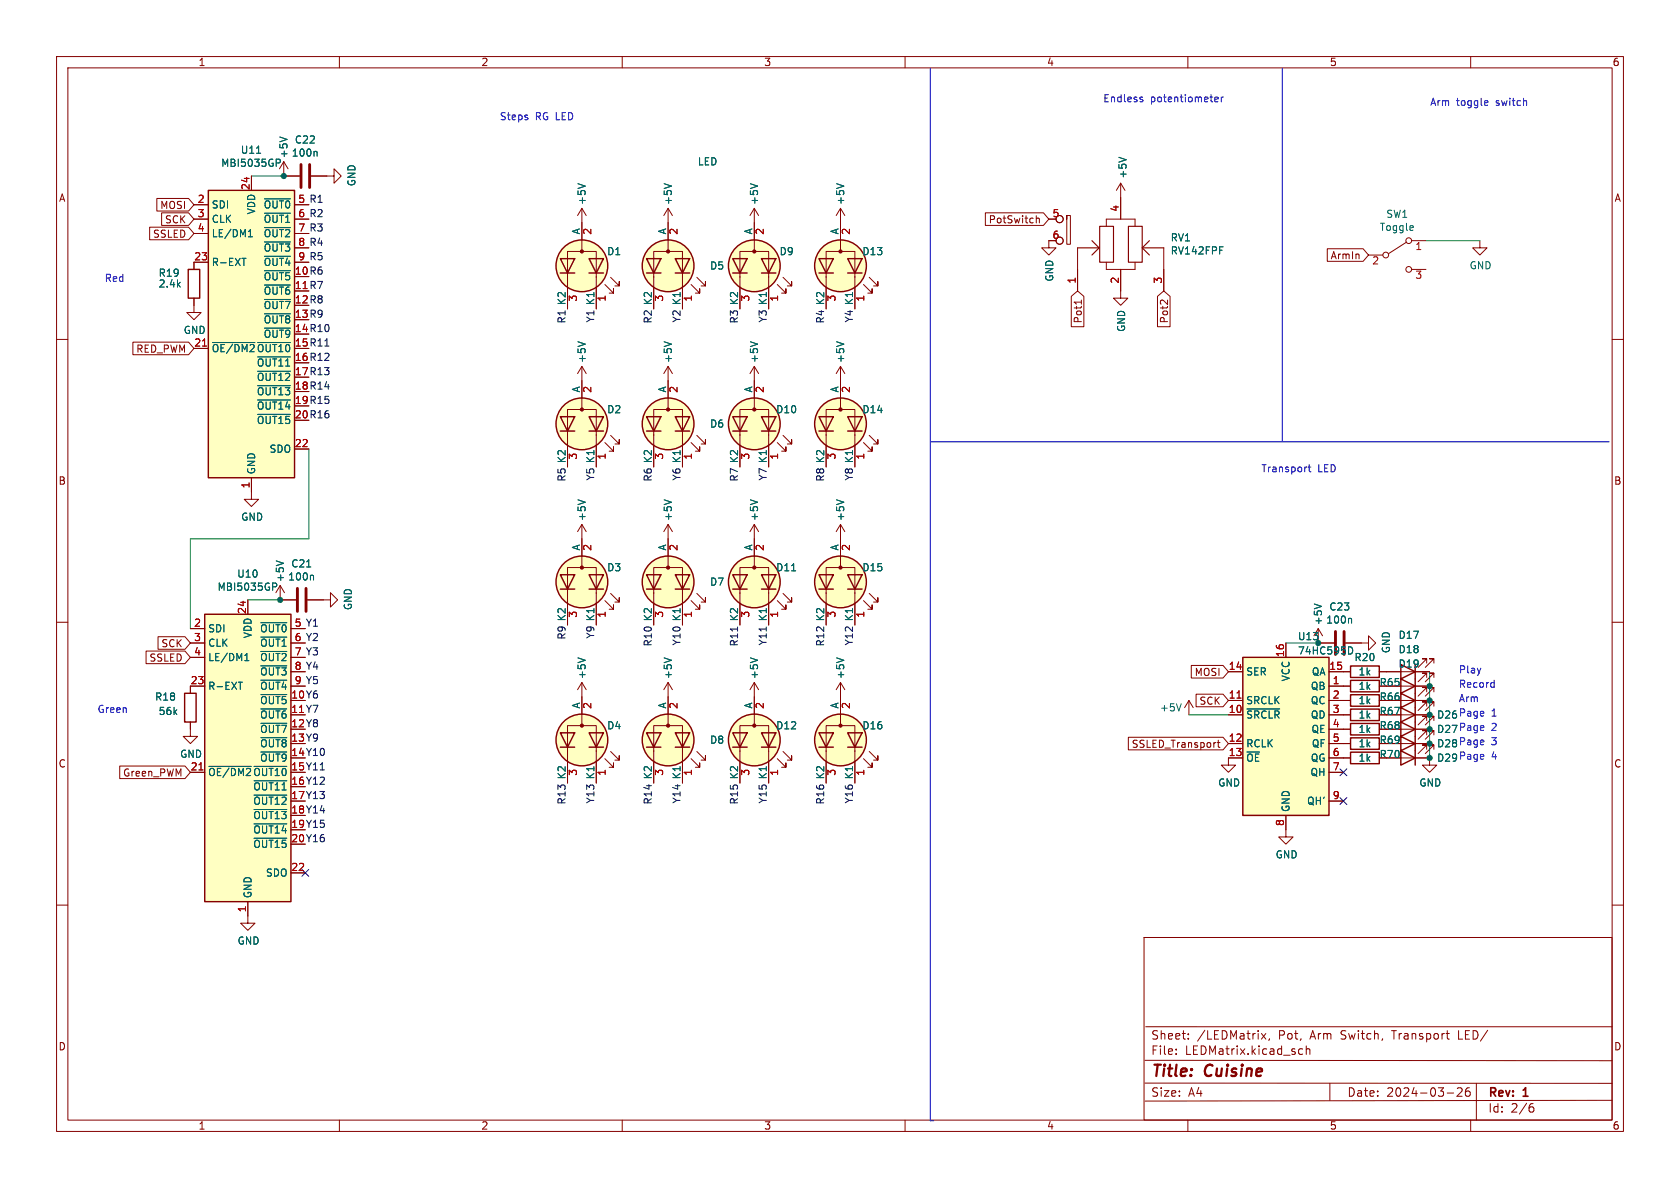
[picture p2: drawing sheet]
<svg xmlns="http://www.w3.org/2000/svg" width="297mm" height="210mm" viewBox="0 0 297 210" stroke-linecap="round" stroke-linejoin="round" font-family="sans-serif">
<defs><g id="words">
<g font-size="2.8" fill="#840000">
<text x="203.4" y="190.9">Title:</text>
<text x="213.1" y="190.9">Cuisine</text>
</g>
<g font-size="2.1" fill="#840000">
<text x="203.4" y="184">Sheet:</text>
<text x="211.6" y="184">/LEDMatrix,</text>
<text x="226.1" y="184">Pot,</text>
<text x="231.8" y="184">Arm</text>
<text x="237.3" y="184">Switch,</text>
<text x="246.5" y="184">Transport</text>
<text x="258.3" y="184">LED/</text>
<text x="203.4" y="186.7">File:</text>
<text x="209.5" y="186.7">LEDMatrix.kicad_sch</text>
<text x="203.4" y="194.1">Size:</text>
<text x="210.1" y="194.1">A4</text>
<text x="238.1" y="194.1">Date:</text>
<text x="245.1" y="194.1">2024-03-26</text>
<text x="263" y="194.3">Rev:</text>
<text x="263" y="196.9">Id:</text>
<text x="267.1" y="196.9">2/6</text>
<text x="269.4" y="194.3">1</text>
</g>
<g font-size="1.8" fill="#840000">
<text x="35" y="11.9">1</text>
<text x="85" y="11.9">2</text>
<text x="135" y="11.9">3</text>
<text x="185" y="11.9">4</text>
<text x="235" y="11.9">5</text>
<text x="285" y="11.9">6</text>
<text x="10.3" y="35.9">A</text>
<text x="285.3" y="35.9">A</text>
<text x="28.2" y="37.1">MOSI</text>
<text x="29.1" y="39.7">SCK</text>
<text x="174.7" y="39.7">PotSwitch</text>
<text x="27" y="42.2">SSLED</text>
<text x="235.1" y="46">ArmIn</text>
<text x="52" y="48.6">10 R6</text>
<text x="52" y="53.7">12 R8</text>
<text x="52" y="56.3">13 R9</text>
<text x="52" y="58.8">14 R10</text>
<text x="191.5" y="57.3" transform="rotate(-90 191.5 57.3)">Pot1</text>
<text x="206.7" y="57.3" transform="rotate(-90 206.7 57.3)">Pot2</text>
<text x="24" y="62.5">RED_PWM</text>
<text x="52" y="61.3">15 R11</text>
<text x="52" y="63.9">16 R12</text>
<text x="52" y="66.4">17 R13</text>
<text x="52" y="69">18 R14</text>
<text x="52" y="71.5">19 R15</text>
<text x="52" y="74">20 R16</text>
<text x="10.3" y="85.9">B</text>
<text x="285.3" y="85.9">B</text>
<text x="26.3" y="117.2">SSLED</text>
<text x="28.4" y="114.6">SCK</text>
<text x="211.1" y="119.7">MOSI</text>
<text x="51.4" y="123.6">10 Y6</text>
<text x="211.9" y="124.8">SCK</text>
<text x="243.8" y="124.1">R66</text>
<text x="243.8" y="121.5">R65</text>
<text x="51.4" y="128.7">12 Y8</text>
<text x="51.4" y="131.2">13 Y9</text>
<text x="243.8" y="129.1">R68</text>
<text x="243.8" y="131.7">R69</text>
<text x="243.8" y="126.6">R67</text>
<text x="10.3" y="135.9">C</text>
<text x="21.7" y="137.5">Green_PWM</text>
<text x="51.4" y="133.7">14 Y10</text>
<text x="51.4" y="136.3">15 Y11</text>
<text x="200" y="132.4">SSLED_Transport</text>
<text x="243.8" y="134.2">R70</text>
<text x="285.3" y="135.9">C</text>
<text x="51.4" y="138.8">16 Y12</text>
<text x="51.4" y="141.4">17 Y13</text>
<text x="51.4" y="143.9">18 Y14</text>
<text x="51.4" y="146.4">19 Y15</text>
<text x="51.4" y="149">20 Y16</text>
<text x="10.3" y="185.9">D</text>
<text x="285.3" y="185.9">D</text>
<text x="35" y="199.9">1</text>
<text x="85" y="199.9">2</text>
<text x="135" y="199.9">3</text>
<text x="185" y="199.9">4</text>
<text x="235" y="199.9">5</text>
<text x="285" y="199.9">6</text>
</g>
<g font-size="1.8" fill="#0000c2">
<text x="88.3" y="21.3">Steps</text>
<text x="94.6" y="21.3">RG LED</text>
<text x="194.9" y="18.2">Endless</text>
<text x="203.4" y="18.2">potentiometer</text>
<text x="252.7" y="18.8">Arm</text>
<text x="257.5" y="18.8">toggle</text>
<text x="264.6" y="18.8">switch</text>
<text x="18.4" y="49.9">Red</text>
<text x="222.9" y="83.6">Transport</text>
<text x="232.9" y="83.6">LED</text>
<text x="257.8" y="119.1">Play</text>
<text x="257.8" y="124.2">Arm</text>
<text x="257.8" y="121.7">Record</text>
<text x="17.1" y="126.1">Green</text>
<text x="257.8" y="131.8">Page</text>
<text x="257.8" y="129.3">Page</text>
<text x="257.8" y="126.8">Page</text>
<text x="263.6" y="131.8">3</text>
<text x="263.6" y="129.3">2</text>
<text x="263.6" y="126.8">1</text>
<text x="257.8" y="134.4">Page</text>
<text x="263.6" y="134.4">4</text>
</g>
<g font-size="1.8" fill="#006464">
<text x="39" y="29.7">MBI5035GP</text>
<text x="42.5" y="27.4">U11</text>
<text x="51" y="28.1" transform="rotate(-90 51 28.1)">+5V</text>
<text x="51.5" y="27.9">100n</text>
<text x="52" y="25.6">C22</text>
<text x="123.3" y="29.4">LED</text>
<text x="63" y="33" transform="rotate(-90 63 33)">GND</text>
<text x="199.4" y="31.7" transform="rotate(-90 199.4 31.7)">+5V</text>
<text x="37.3" y="37.1">SDI</text>
<text x="37.3" y="39.6">CLK</text>
<text x="45.3" y="38" transform="rotate(-90 45.3 38)">VDD</text>
<text x="46.5" y="37.1">~{OUT0}</text>
<text x="46.5" y="39.6">~{OUT1}</text>
<text x="102.6" y="41.5" transform="rotate(-90 102.6 41.5)">A</text>
<text x="103.7" y="36.3" transform="rotate(-90 103.7 36.3)">+5V</text>
<text x="117.9" y="41.5" transform="rotate(-90 117.9 41.5)">A</text>
<text x="119" y="36.3" transform="rotate(-90 119 36.3)">+5V</text>
<text x="133.1" y="41.5" transform="rotate(-90 133.1 41.5)">A</text>
<text x="134.2" y="36.3" transform="rotate(-90 134.2 36.3)">+5V</text>
<text x="148.3" y="41.5" transform="rotate(-90 148.3 41.5)">A</text>
<text x="149.5" y="36.3" transform="rotate(-90 149.5 36.3)">+5V</text>
<text x="243.8" y="41">Toggle</text>
<text x="245" y="38.7">SW1</text>
<text x="37.3" y="47.2">R-EXT</text>
<text x="37.3" y="42.1">LE/DM1</text>
<text x="46.5" y="42.1">~{OUT2}</text>
<text x="46.5" y="44.7">~{OUT3}</text>
<text x="46.5" y="47.2">~{OUT4}</text>
<text x="107.2" y="45.3">D1</text>
<text x="125.4" y="47.9">D5</text>
<text x="137.7" y="45.3">D9</text>
<text x="152.4" y="45.3">D13</text>
<text x="206.9" y="42.9">RV1</text>
<text x="206.9" y="45.2">RV142FPF</text>
<text x="259.7" y="47.8">GND</text>
<text x="27.9" y="51">2.4k</text>
<text x="27.9" y="49.1">R19</text>
<text x="46.5" y="49.8">~{OUT5}</text>
<text x="46.5" y="52.3">~{OUT6}</text>
<text x="186.4" y="49.9" transform="rotate(-90 186.4 49.9)">GND</text>
<text x="32.4" y="59.2">GND</text>
<text x="46.5" y="54.8">~{OUT7}</text>
<text x="46.5" y="57.4">~{OUT8}</text>
<text x="46.5" y="59.9">~{OUT9}</text>
<text x="100.1" y="54" transform="rotate(-90 100.1 54)">K2</text>
<text x="105.2" y="54" transform="rotate(-90 105.2 54)">K1</text>
<text x="115.3" y="54" transform="rotate(-90 115.3 54)">K2</text>
<text x="120.4" y="54" transform="rotate(-90 120.4 54)">K1</text>
<text x="130.6" y="54" transform="rotate(-90 130.6 54)">K2</text>
<text x="135.6" y="54" transform="rotate(-90 135.6 54)">K1</text>
<text x="145.8" y="54" transform="rotate(-90 145.8 54)">K2</text>
<text x="150.9" y="54" transform="rotate(-90 150.9 54)">K1</text>
<text x="199.1" y="58.8" transform="rotate(-90 199.1 58.8)">GND</text>
<text x="37.3" y="62.5">~{OE/DM2}</text>
<text x="45.3" y="62.5">~{OUT10}</text>
<text x="45.3" y="65">~{OUT11}</text>
<text x="103.7" y="64.3" transform="rotate(-90 103.7 64.3)">+5V</text>
<text x="119" y="64.3" transform="rotate(-90 119 64.3)">+5V</text>
<text x="134.2" y="64.3" transform="rotate(-90 134.2 64.3)">+5V</text>
<text x="149.5" y="64.3" transform="rotate(-90 149.5 64.3)">+5V</text>
<text x="45.3" y="67.5">~{OUT12}</text>
<text x="45.3" y="70.1">~{OUT13}</text>
<text x="102.6" y="69.5" transform="rotate(-90 102.6 69.5)">A</text>
<text x="117.9" y="69.5" transform="rotate(-90 117.9 69.5)">A</text>
<text x="133.1" y="69.5" transform="rotate(-90 133.1 69.5)">A</text>
<text x="148.3" y="69.5" transform="rotate(-90 148.3 69.5)">A</text>
<text x="45.3" y="72.6">~{OUT14}</text>
<text x="45.3" y="75.2">~{OUT15}</text>
<text x="107.2" y="73.3">D2</text>
<text x="125.4" y="75.8">D6</text>
<text x="137.1" y="73.3">D10</text>
<text x="152.4" y="73.3">D14</text>
<text x="45.3" y="83.9" transform="rotate(-90 45.3 83.9)">GND</text>
<text x="47.5" y="80.2">SDO</text>
<text x="100.1" y="82" transform="rotate(-90 100.1 82)">K2</text>
<text x="105.2" y="82" transform="rotate(-90 105.2 82)">K1</text>
<text x="115.3" y="82" transform="rotate(-90 115.3 82)">K2</text>
<text x="120.4" y="82" transform="rotate(-90 120.4 82)">K1</text>
<text x="130.6" y="82" transform="rotate(-90 130.6 82)">K2</text>
<text x="135.6" y="82" transform="rotate(-90 135.6 82)">K1</text>
<text x="145.8" y="82" transform="rotate(-90 145.8 82)">K2</text>
<text x="150.9" y="82" transform="rotate(-90 150.9 82)">K1</text>
<text x="42.5" y="92.3">GND</text>
<text x="103.7" y="92.2" transform="rotate(-90 103.7 92.2)">+5V</text>
<text x="119" y="92.2" transform="rotate(-90 119 92.2)">+5V</text>
<text x="134.2" y="92.2" transform="rotate(-90 134.2 92.2)">+5V</text>
<text x="149.5" y="92.2" transform="rotate(-90 149.5 92.2)">+5V</text>
<text x="51.4" y="100.5">C21</text>
<text x="102.6" y="97.4" transform="rotate(-90 102.6 97.4)">A</text>
<text x="107.2" y="101.2">D3</text>
<text x="117.9" y="97.4" transform="rotate(-90 117.9 97.4)">A</text>
<text x="133.1" y="97.4" transform="rotate(-90 133.1 97.4)">A</text>
<text x="137.1" y="101.2">D11</text>
<text x="148.3" y="97.4" transform="rotate(-90 148.3 97.4)">A</text>
<text x="152.4" y="101.2">D15</text>
<text x="38.4" y="104.6">MBI5035GP</text>
<text x="41.8" y="102.3">U10</text>
<text x="50.4" y="103" transform="rotate(-90 50.4 103)">+5V</text>
<text x="50.8" y="102.8">100n</text>
<text x="62.4" y="108" transform="rotate(-90 62.4 108)">GND</text>
<text x="125.4" y="103.7">D7</text>
<text x="36.7" y="112">SDI</text>
<text x="44.7" y="112.9" transform="rotate(-90 44.7 112.9)">VDD</text>
<text x="45.9" y="112">~{OUT0}</text>
<text x="100.1" y="109.9" transform="rotate(-90 100.1 109.9)">K2</text>
<text x="105.2" y="109.9" transform="rotate(-90 105.2 109.9)">K1</text>
<text x="115.3" y="109.9" transform="rotate(-90 115.3 109.9)">K2</text>
<text x="120.4" y="109.9" transform="rotate(-90 120.4 109.9)">K1</text>
<text x="130.6" y="109.9" transform="rotate(-90 130.6 109.9)">K2</text>
<text x="135.6" y="109.9" transform="rotate(-90 135.6 109.9)">K1</text>
<text x="145.8" y="109.9" transform="rotate(-90 145.8 109.9)">K2</text>
<text x="150.9" y="109.9" transform="rotate(-90 150.9 109.9)">K1</text>
<text x="229.4" y="113.4">U13</text>
<text x="233.9" y="110.6" transform="rotate(-90 233.9 110.6)">+5V</text>
<text x="234.4" y="110.4">100n</text>
<text x="234.9" y="108.1">C23</text>
<text x="247.2" y="113.1">D17</text>
<text x="36.7" y="114.5">CLK</text>
<text x="36.7" y="117.1">LE/DM1</text>
<text x="45.9" y="114.5">~{OUT1}</text>
<text x="45.9" y="117.1">~{OUT2}</text>
<text x="45.9" y="119.6">~{OUT3}</text>
<text x="220.2" y="119.6">SER</text>
<text x="229.4" y="115.9">74HC595D</text>
<text x="231.8" y="119.6">QA</text>
<text x="239.4" y="117.1">R20</text>
<text x="240.1" y="119.6">1k</text>
<text x="245.9" y="115.6" transform="rotate(-90 245.9 115.6)">GND</text>
<text x="247.2" y="118.2">D19</text>
<text x="247.2" y="115.7">D18</text>
<text x="27.3" y="124.1">R18</text>
<text x="36.7" y="122.1">R-EXT</text>
<text x="45.9" y="124.7">~{OUT5}</text>
<text x="45.9" y="122.1">~{OUT4}</text>
<text x="102.6" y="125.4" transform="rotate(-90 102.6 125.4)">A</text>
<text x="103.7" y="120.1" transform="rotate(-90 103.7 120.1)">+5V</text>
<text x="117.9" y="125.4" transform="rotate(-90 117.9 125.4)">A</text>
<text x="119" y="120.1" transform="rotate(-90 119 120.1)">+5V</text>
<text x="133.1" y="125.4" transform="rotate(-90 133.1 125.4)">A</text>
<text x="134.2" y="120.1" transform="rotate(-90 134.2 120.1)">+5V</text>
<text x="148.3" y="125.4" transform="rotate(-90 148.3 125.4)">A</text>
<text x="149.5" y="120.1" transform="rotate(-90 149.5 120.1)">+5V</text>
<text x="205" y="126">+5V</text>
<text x="220.2" y="124.7">SRCLK</text>
<text x="228.2" y="120.5" transform="rotate(-90 228.2 120.5)">VCC</text>
<text x="231.6" y="122.1">QB</text>
<text x="231.6" y="124.7">QC</text>
<text x="240.1" y="124.7">1k</text>
<text x="240.1" y="122.1">1k</text>
<text x="27.9" y="126.6">56k</text>
<text x="45.9" y="127.2">~{OUT6}</text>
<text x="45.9" y="129.8">~{OUT7}</text>
<text x="107.2" y="129.1">D4</text>
<text x="125.4" y="131.7">D8</text>
<text x="137.1" y="129.1">D12</text>
<text x="152.4" y="129.1">D16</text>
<text x="220.2" y="127.2">~{SRCLR}</text>
<text x="231.6" y="127.2">QD</text>
<text x="231.8" y="129.8">QE</text>
<text x="240.1" y="129.8">1k</text>
<text x="240.1" y="127.2">1k</text>
<text x="254" y="129.8">D27</text>
<text x="254" y="127.2">D26</text>
<text x="31.7" y="134.2">GND</text>
<text x="36.7" y="137.4">~{OE/DM2}</text>
<text x="44.7" y="137.4">~{OUT10}</text>
<text x="45.9" y="132.3">~{OUT8}</text>
<text x="45.9" y="134.8">~{OUT9}</text>
<text x="100.1" y="137.9" transform="rotate(-90 100.1 137.9)">K2</text>
<text x="105.2" y="137.9" transform="rotate(-90 105.2 137.9)">K1</text>
<text x="115.3" y="137.9" transform="rotate(-90 115.3 137.9)">K2</text>
<text x="120.4" y="137.9" transform="rotate(-90 120.4 137.9)">K1</text>
<text x="130.6" y="137.9" transform="rotate(-90 130.6 137.9)">K2</text>
<text x="135.6" y="137.9" transform="rotate(-90 135.6 137.9)">K1</text>
<text x="145.8" y="137.9" transform="rotate(-90 145.8 137.9)">K2</text>
<text x="150.9" y="137.9" transform="rotate(-90 150.9 137.9)">K1</text>
<text x="220.2" y="132.3">RCLK</text>
<text x="220.2" y="134.8">~{OE}</text>
<text x="231.6" y="137.4">QH</text>
<text x="231.6" y="134.8">QG</text>
<text x="231.8" y="132.3">QF</text>
<text x="240.1" y="134.8">1k</text>
<text x="240.1" y="132.3">1k</text>
<text x="254" y="134.8">D29</text>
<text x="254" y="132.3">D28</text>
<text x="44.7" y="139.9">~{OUT11}</text>
<text x="44.7" y="142.5">~{OUT12}</text>
<text x="215.3" y="139.2">GND</text>
<text x="228.2" y="143.6" transform="rotate(-90 228.2 143.6)">GND</text>
<text x="231" y="142.5">QH'</text>
<text x="250.8" y="139.2">GND</text>
<text x="44.7" y="145">~{OUT13}</text>
<text x="44.7" y="147.5">~{OUT14}</text>
<text x="44.7" y="150.1">~{OUT15}</text>
<text x="46.9" y="155.2">SDO</text>
<text x="225.4" y="151.9">GND</text>
<text x="44.7" y="158.9" transform="rotate(-90 44.7 158.9)">GND</text>
<text x="41.9" y="167.2">GND</text>
</g>
<g font-size="1.8" fill="#a90000">
<text x="34.9" y="35.9">2</text>
<text x="44.2" y="33.7" transform="rotate(-90 44.2 33.7)">24</text>
<text x="52.6" y="35.9">5</text>
<text x="34.9" y="38.5">3</text>
<text x="34.9" y="41">4</text>
<text x="52.6" y="38.5">6</text>
<text x="52.6" y="41">7</text>
<text x="104.9" y="41.6" transform="rotate(-90 104.9 41.6)">2</text>
<text x="120.1" y="41.6" transform="rotate(-90 120.1 41.6)">2</text>
<text x="135.3" y="41.6" transform="rotate(-90 135.3 41.6)">2</text>
<text x="150.6" y="41.6" transform="rotate(-90 150.6 41.6)">2</text>
<text x="186" y="38.5">5</text>
<text x="197.9" y="37.5" transform="rotate(-90 197.9 37.5)">4</text>
<text x="34.2" y="46.1">23</text>
<text x="52.6" y="43.6">8</text>
<text x="52.6" y="46.1">9</text>
<text x="186" y="42.3">6</text>
<text x="242.5" y="47.1">2</text>
<text x="250.1" y="44.5">1</text>
<text x="52" y="51.2">11 R7</text>
<text x="52" y="48.6">10</text>
<text x="52" y="51.2">11</text>
<text x="52" y="53.7">12</text>
<text x="102.3" y="53.4" transform="rotate(-90 102.3 53.4)">3</text>
<text x="107.4" y="53.4" transform="rotate(-90 107.4 53.4)">1</text>
<text x="117.6" y="53.4" transform="rotate(-90 117.6 53.4)">3</text>
<text x="122.6" y="53.4" transform="rotate(-90 122.6 53.4)">1</text>
<text x="132.8" y="53.4" transform="rotate(-90 132.8 53.4)">3</text>
<text x="137.9" y="53.4" transform="rotate(-90 137.9 53.4)">1</text>
<text x="148" y="53.4" transform="rotate(-90 148 53.4)">3</text>
<text x="153.1" y="53.4" transform="rotate(-90 153.1 53.4)">1</text>
<text x="190.2" y="50.2" transform="rotate(-90 190.2 50.2)">1</text>
<text x="197.9" y="50.2" transform="rotate(-90 197.9 50.2)">2</text>
<text x="205.5" y="50.2" transform="rotate(-90 205.5 50.2)">3</text>
<text x="250.1" y="49.6">3</text>
<text x="52" y="56.3">13</text>
<text x="52" y="58.8">14</text>
<text x="34.2" y="61.3">21</text>
<text x="52" y="61.3">15</text>
<text x="52" y="63.9">16</text>
<text x="52" y="66.4">17</text>
<text x="52" y="69">18</text>
<text x="52" y="71.5">19</text>
<text x="104.9" y="69.5" transform="rotate(-90 104.9 69.5)">2</text>
<text x="120.1" y="69.5" transform="rotate(-90 120.1 69.5)">2</text>
<text x="135.3" y="69.5" transform="rotate(-90 135.3 69.5)">2</text>
<text x="150.6" y="69.5" transform="rotate(-90 150.6 69.5)">2</text>
<text x="52" y="74">20</text>
<text x="52" y="79.1">22</text>
<text x="102.3" y="81.4" transform="rotate(-90 102.3 81.4)">3</text>
<text x="107.4" y="81.4" transform="rotate(-90 107.4 81.4)">1</text>
<text x="117.6" y="81.4" transform="rotate(-90 117.6 81.4)">3</text>
<text x="122.6" y="81.4" transform="rotate(-90 122.6 81.4)">1</text>
<text x="132.8" y="81.4" transform="rotate(-90 132.8 81.4)">3</text>
<text x="137.9" y="81.4" transform="rotate(-90 137.9 81.4)">1</text>
<text x="148" y="81.4" transform="rotate(-90 148 81.4)">3</text>
<text x="153.1" y="81.4" transform="rotate(-90 153.1 81.4)">1</text>
<text x="44.2" y="86.4" transform="rotate(-90 44.2 86.4)">1</text>
<text x="104.9" y="97.5" transform="rotate(-90 104.9 97.5)">2</text>
<text x="120.1" y="97.5" transform="rotate(-90 120.1 97.5)">2</text>
<text x="135.3" y="97.5" transform="rotate(-90 135.3 97.5)">2</text>
<text x="150.6" y="97.5" transform="rotate(-90 150.6 97.5)">2</text>
<text x="34.2" y="110.9">2</text>
<text x="34.2" y="113.4">3</text>
<text x="43.6" y="108.6" transform="rotate(-90 43.6 108.6)">24</text>
<text x="52" y="110.9">5</text>
<text x="52" y="113.4">6</text>
<text x="102.3" y="109.3" transform="rotate(-90 102.3 109.3)">3</text>
<text x="107.4" y="109.3" transform="rotate(-90 107.4 109.3)">1</text>
<text x="117.6" y="109.3" transform="rotate(-90 117.6 109.3)">3</text>
<text x="122.6" y="109.3" transform="rotate(-90 122.6 109.3)">1</text>
<text x="132.8" y="109.3" transform="rotate(-90 132.8 109.3)">3</text>
<text x="137.9" y="109.3" transform="rotate(-90 137.9 109.3)">1</text>
<text x="148" y="109.3" transform="rotate(-90 148 109.3)">3</text>
<text x="153.1" y="109.3" transform="rotate(-90 153.1 109.3)">1</text>
<text x="34.2" y="116">4</text>
<text x="52" y="116">7</text>
<text x="52" y="118.5">8</text>
<text x="217.1" y="118.5">14</text>
<text x="227.1" y="116.2" transform="rotate(-90 227.1 116.2)">16</text>
<text x="234.9" y="118.5">15</text>
<text x="33.6" y="121">23</text>
<text x="51.4" y="123.6">10</text>
<text x="52" y="121">9</text>
<text x="104.9" y="125.4" transform="rotate(-90 104.9 125.4)">2</text>
<text x="120.1" y="125.4" transform="rotate(-90 120.1 125.4)">2</text>
<text x="135.3" y="125.4" transform="rotate(-90 135.3 125.4)">2</text>
<text x="150.6" y="125.4" transform="rotate(-90 150.6 125.4)">2</text>
<text x="217.1" y="123.6">11</text>
<text x="235.5" y="121">1</text>
<text x="235.5" y="123.6">2</text>
<text x="51.4" y="126.1">11 Y7</text>
<text x="51.4" y="126.1">11</text>
<text x="51.4" y="128.7">12</text>
<text x="51.4" y="131.2">13</text>
<text x="217.1" y="126.1">10</text>
<text x="217.1" y="131.2">12</text>
<text x="235.5" y="126.1">3</text>
<text x="235.5" y="128.7">4</text>
<text x="235.5" y="131.2">5</text>
<text x="33.6" y="136.3">21</text>
<text x="51.4" y="133.7">14</text>
<text x="51.4" y="136.3">15</text>
<text x="102.3" y="137.2" transform="rotate(-90 102.3 137.2)">3</text>
<text x="107.4" y="137.2" transform="rotate(-90 107.4 137.2)">1</text>
<text x="117.6" y="137.2" transform="rotate(-90 117.6 137.2)">3</text>
<text x="122.6" y="137.2" transform="rotate(-90 122.6 137.2)">1</text>
<text x="132.8" y="137.2" transform="rotate(-90 132.8 137.2)">3</text>
<text x="137.9" y="137.2" transform="rotate(-90 137.9 137.2)">1</text>
<text x="148" y="137.2" transform="rotate(-90 148 137.2)">3</text>
<text x="153.1" y="137.2" transform="rotate(-90 153.1 137.2)">1</text>
<text x="217.1" y="133.7">13</text>
<text x="235.5" y="133.7">6</text>
<text x="235.5" y="136.3">7</text>
<text x="51.4" y="138.8">16</text>
<text x="51.4" y="141.4">17</text>
<text x="51.4" y="143.9">18</text>
<text x="235.5" y="141.4">9</text>
<text x="51.4" y="146.4">19</text>
<text x="51.4" y="149">20</text>
<text x="227.1" y="146.1" transform="rotate(-90 227.1 146.1)">8</text>
<text x="51.4" y="154.1">22</text>
<text x="43.6" y="161.4" transform="rotate(-90 43.6 161.4)">1</text>
</g>
<g font-size="1.8" fill="#0f0f0f">
<text x="52.6" y="35.9">5 R1</text>
<text x="52.6" y="38.5">6 R2</text>
<text x="52.6" y="41">7 R3</text>
<text x="52.6" y="43.6">8 R4</text>
<text x="52.6" y="46.1">9 R5</text>
<text x="100.1" y="57.3" transform="rotate(-90 100.1 57.3)">R1 K2</text>
<text x="105.1" y="57.1" transform="rotate(-90 105.1 57.1)">Y1 K1</text>
<text x="115.3" y="57.3" transform="rotate(-90 115.3 57.3)">R2 K2</text>
<text x="120.4" y="57.1" transform="rotate(-90 120.4 57.1)">Y2 K1</text>
<text x="130.5" y="57.3" transform="rotate(-90 130.5 57.3)">R3 K2</text>
<text x="135.6" y="57.1" transform="rotate(-90 135.6 57.1)">Y3 K1</text>
<text x="145.8" y="57.3" transform="rotate(-90 145.8 57.3)">R4 K2</text>
<text x="150.9" y="57.1" transform="rotate(-90 150.9 57.1)">Y4 K1</text>
<text x="100.1" y="85.2" transform="rotate(-90 100.1 85.2)">R5 K2</text>
<text x="105.1" y="85.1" transform="rotate(-90 105.1 85.1)">Y5 K1</text>
<text x="115.3" y="85.2" transform="rotate(-90 115.3 85.2)">R6 K2</text>
<text x="120.4" y="85.1" transform="rotate(-90 120.4 85.1)">Y6 K1</text>
<text x="130.5" y="85.2" transform="rotate(-90 130.5 85.2)">R7 K2</text>
<text x="135.6" y="85.1" transform="rotate(-90 135.6 85.1)">Y7 K1</text>
<text x="145.8" y="85.2" transform="rotate(-90 145.8 85.2)">R8 K2</text>
<text x="150.9" y="85.1" transform="rotate(-90 150.9 85.1)">Y8 K1</text>
<text x="52" y="110.9">5 Y1</text>
<text x="52" y="113.4">6 Y2</text>
<text x="100.1" y="113.2" transform="rotate(-90 100.1 113.2)">R9 K2</text>
<text x="105.1" y="113" transform="rotate(-90 105.1 113)">Y9 K1</text>
<text x="52" y="116">7 Y3</text>
<text x="52" y="118.5">8 Y4</text>
<text x="115.3" y="114.4" transform="rotate(-90 115.3 114.4)">R10 K2</text>
<text x="120.4" y="114.2" transform="rotate(-90 120.4 114.2)">Y10 K1</text>
<text x="130.5" y="114.4" transform="rotate(-90 130.5 114.4)">R11 K2</text>
<text x="135.6" y="114.2" transform="rotate(-90 135.6 114.2)">Y11 K1</text>
<text x="145.8" y="114.4" transform="rotate(-90 145.8 114.4)">R12 K2</text>
<text x="150.9" y="114.2" transform="rotate(-90 150.9 114.2)">Y12 K1</text>
<text x="52" y="121">9 Y5</text>
<text x="100.1" y="142.3" transform="rotate(-90 100.1 142.3)">R13 K2</text>
<text x="105.1" y="142.1" transform="rotate(-90 105.1 142.1)">Y13 K1</text>
<text x="115.3" y="142.3" transform="rotate(-90 115.3 142.3)">R14 K2</text>
<text x="120.4" y="142.1" transform="rotate(-90 120.4 142.1)">Y14 K1</text>
<text x="130.5" y="142.3" transform="rotate(-90 130.5 142.3)">R15 K2</text>
<text x="135.6" y="142.1" transform="rotate(-90 135.6 142.1)">Y15 K1</text>
<text x="145.8" y="142.3" transform="rotate(-90 145.8 142.3)">R16 K2</text>
<text x="150.9" y="142.1" transform="rotate(-90 150.9 142.1)">Y16 K1</text>
</g>
</g></defs>
<g fill="none" stroke="#840000" stroke-width=".18">
<path d="M10 10h277v190h-277zM12 12h273v186h-273zM60 10v2M110 10v2M160 10v2M210 10v2M260 10v2M27.7 35.1h5.6l1 1.1-1 1.1h-5.6zM28.6 37.6h4.7l1 1.1-1 1.1h-4.7zM34.3 38.7h2.5M34.3 36.2h2.5M44.4 31.1v2.6"/>
<path d="M50.2 28.6v2.5h2.8M50.2 28.6l-.8 1.2M50.2 28.6l.7 1.2M52.1 38.7h2.5M52.1 36.2h2.5M55 31.1h4.1v-1.3l1.2 1.3-1.2 1.3v-1.3M102.9 36.8v7.7M102.9 36.8l-.8 1.3M102.9 36.8l.7 1.3M118.1 36.8v7.7M118.1 36.8l-.8 1.3M118.1 36.8l.8 1.3"/>
<path d="M133.3 36.8v7.7M133.3 36.8l-.7 1.3M133.3 36.8l.8 1.3M148.6 36.8v7.7M148.6 36.8l-.8 1.3M148.6 36.8l.8 1.3M174.2 37.6h10.3l.9 1.1-.9 1.1h-10.3zM183.2 38.1v1.3M183.2 38.7l.2-.1h.3v.8M185.4 38.7h1.3M188.6 38.1v5.1h.6v-5.1h-.6v.6M195.6 38.7v1.3z"/>
<path d="M195.6 38.7h5.1zM198.1 32.4v6.3M198.1 32.4l-.7 1.3M198.1 32.4l.8 1.3M200.7 38.7v1.3zM10 60h2M26.5 40.2h6.8l1 1.1-1 1.1h-6.8zM34.3 52.7v2.5h1.3l-1.3 1.3-1.3-1.3h1.3M34.3 41.3h2.5M36.8 46.4h-2.5v1.2M52.1 46.4h2.5M52.1 41.3h2.5"/>
<path d="M52.1 43.8h2.5M100.3 49v-4.5h5.1v4.5M100.3 48.9v5.7M105.4 48.9v5.7M106.9 50.3l1.6 1.5v-.7v.7h-.8M107.9 49l1.6 1.5v-.7v.7h-.8M115.6 49v-4.5h5v4.5M115.6 48.9v5.7M120.6 48.9v5.7M122.2 50.3l1.5 1.5v-.7v.7h-.8M123.2 49l1.5 1.5v-.7v.7h-.7M130.8 49v-4.5h5.1v4.5"/>
<path d="M130.8 48.9v5.7M135.9 48.9v5.7M137.4 50.3l1.5 1.5v-.7v.7h-.7M138.4 49l1.6 1.5v-.7v.7h-.8M146 49v-4.5h5.1v4.5M146 48.9v5.7M151.1 48.9v5.7M152.7 50.3l1.5 1.5v-.7v.7h-.8M153.7 49l1.5 1.5v-.7v.7h-.8M186.7 42.5h-1.3v1.3h1.3l-1.3 1.3-1.3-1.3h1.3M189.4 52.4l1.1-1 1.1 1v5.4h-2.2zM190.5 43.8v7.6"/>
<path d="M191.2 53v.8M195.6 47.6h5.1zM195.6 46.4v1.2zM198.1 47.6v5.1h1.3l-1.3 1.3-1.3-1.3h1.3M200.7 46.4v1.2zM204.6 52.4l1.1-1 1.2 1v5.4h-2.3zM205.3 53.1h.4M205.7 43.8v7.6M206.4 53v.8M234.6 44h6.4l.9 1.1-.9 1.1h-6.4zM241.9 45.1h2.6M248.7 42.8l-3.2 2"/>
<path d="M249.6 42.5h2.5M249.6 47.6h2.5M261.6 42.5v1.3h1.3l-1.3 1.3-1.3-1.3h1.3M285 60h2M23.5 60.5h9.8l1 1.1-1 1.1h-9.8zM34.3 61.6h2.5M52.1 79.4h2.5M100.3 77v-4.6h5.1v4.6M100.3 76.8v5.8M102.9 64.8v7.6M102.9 64.8l-.8 1.2M102.9 64.8l.7 1.2"/>
<path d="M105.4 76.8v5.8M106.9 78.2l1.6 1.6v-.8v.8h-.8M107.9 77l1.6 1.5v-.8v.8h-.8M115.6 77v-4.6h5v4.6M115.6 76.8v5.8M118.1 64.8v7.6M118.1 64.8l-.8 1.2M118.1 64.8l.8 1.2M120.6 76.8v5.8M122.2 78.2l1.5 1.6v-.8v.8h-.8M123.2 77l1.5 1.5v-.8v.8h-.7M130.8 77v-4.6h5.1v4.6"/>
<path d="M130.8 76.8v5.8M133.3 64.8v7.6M133.3 64.8l-.7 1.2M133.3 64.8l.8 1.2M135.9 76.8v5.8M137.4 78.2l1.5 1.6v-.8v.8h-.7M138.4 77l1.6 1.5v-.8v.8h-.8M146 77v-4.6h5.1v4.6M146 76.8v5.8M148.6 64.8l-.8 1.2M148.6 64.8v7.6M148.6 64.8l.8 1.2"/>
<path d="M151.1 76.8v5.8M152.7 78.2l1.5 1.6v-.8v.8h-.8M153.7 77l1.5 1.5v-.8v.8h-.8M44.4 84.5v3.8h1.3l-1.3 1.2-1.2-1.2h1.2M102.9 92.7v7.6M102.9 92.7l-.8 1.3M102.9 92.7l.7 1.3M118.1 92.7l-.8 1.3M118.1 92.7v7.6M118.1 92.7l.8 1.3M133.3 92.7v7.6M133.3 92.7l-.7 1.3"/>
<path d="M133.3 92.7l.8 1.3M148.6 92.7v7.6M148.6 92.7l-.8 1.3M148.6 92.7l.8 1.3M10 110h2M25.8 115.1h6.9l1 1.1-1 1.1h-6.9zM27.9 112.6h4.8l1 1.1-1 1.1h-4.8zM33.7 111.1h2.5M33.7 113.7h2.5M33.7 116.2h2.5M43.8 106v2.6M49.5 103.5v2.5h2.8"/>
<path d="M49.5 103.5l-.7 1.3M49.5 103.5l.8 1.3M51.4 111.1h2.6M51.4 113.7h2.6M51.4 116.2h2.6M51.4 118.7h2.6M54.4 106h4v-1.2l1.3 1.2-1.3 1.3v-1.3M100.3 104.9v-4.6h5.1v4.6M100.3 104.8v5.7M105.4 104.8v5.7M106.9 106.2l1.6 1.5v-.8v.8h-.8M107.9 104.9l1.6 1.5v-.7v.7h-.8"/>
<path d="M115.6 104.9v-4.6h5v4.6M115.6 104.8v5.7M120.6 104.8v5.7M122.2 106.2l1.5 1.5v-.8v.8h-.8M123.2 104.9l1.5 1.5v-.7v.7h-.7M130.8 104.9v-4.6h5.1v4.6M130.8 104.8v5.7M135.9 104.8v5.7M137.4 106.2l1.5 1.5v-.8v.8h-.7M138.4 104.9l1.6 1.5v-.7v.7h-.8M146 104.9v-4.6h5.1v4.6M146 104.8v5.7"/>
<path d="M151.1 104.8v5.7M152.7 106.2l1.5 1.5v-.8v.8h-.8M153.7 104.9l1.5 1.5v-.7v.7h-.8M210.6 117.6h5.6l1 1.1-1 1.2h-5.6zM217.2 118.7h2.5M227.3 113.7v2.5M233 111.1v2.6h2.8M233 111.1l-.7 1.3M233 111.1l.8 1.3M234.9 118.7h3.9M237.9 113.7h4v-1.3l1.3 1.3-1.3 1.2v-1.2M243.8 118.7h3.8"/>
<path d="M250.2 118.7h2.5M252.2 119.8v-.8h-.7h.7l-1.5 1.5M252.2 117.2v-.7h-.7h.7l-1.5 1.5M253.5 119.8v-.8h-.8h.8l-1.5 1.5M253.5 117.2v-.7h-.8h.8l-1.5 1.5M285 110h2M21.2 135.4h11.5l1 1.1-1 1.1h-11.5zM33.7 127.6v2.6h1.2l-1.2 1.2-1.3-1.2h1.3M33.7 136.5h2.5M36.2 121.3h-2.5v1.3M51.4 121.3h2.6M100.3 132.8v-4.5h5.1v4.5"/>
<path d="M100.3 132.7v5.7M102.9 120.7v7.6M102.9 120.7l-.8 1.2M102.9 120.7l.7 1.2M105.4 132.7v5.7M106.9 134.1l1.6 1.5v-.7v.7h-.8M107.9 132.8l1.6 1.6v-.8v.8h-.8M115.6 132.8v-4.5h5v4.5M115.6 132.7v5.7M118.1 120.7v7.6M118.1 120.7l-.8 1.2M118.1 120.7l.8 1.2"/>
<path d="M120.6 132.7v5.7M122.2 134.1l1.5 1.5v-.7v.7h-.8M123.2 132.8l1.5 1.6v-.8v.8h-.7M130.8 132.8v-4.5h5.1v4.5M130.8 132.7v5.7M133.3 120.7v7.6M133.3 120.7l-.7 1.2M133.3 120.7l.8 1.2M135.9 132.7v5.7M137.4 134.1l1.5 1.5v-.7v.7h-.7M138.4 132.8l1.6 1.6v-.8v.8h-.8M146 132.8v-4.5h5.1v4.5"/>
<path d="M146 132.7v5.7M148.6 120.7v7.6M148.6 120.7l-.8 1.2M148.6 120.7l.8 1.2M151.1 132.7v5.7M152.7 134.1l1.5 1.5v-.7v.7h-.8M153.7 132.8l1.5 1.6v-.8v.8h-.8M199.5 130.3h16.7l1 1.1-1 1.2h-16.7zM210.2 123.8l-.8 1.3M210.2 123.8v2.6M210.2 123.8l.7 1.3M211.5 122.7h4.7l1 1.1-1 1.1h-4.7z"/>
<path d="M214.8 131.3h.2M215.2 131.3h.5M215.4 130.8v1.1l.3 .2M217.2 126.4h2.5M217.2 123.8h2.5M217.2 131.4h2.5M219.7 134h-2.5v1.3h1.2l-1.2 1.2-1.3-1.2h1.3M234.9 136.5h2.6M234.9 121.3h3.9M234.9 126.4h3.9M234.9 123.8h3.9M234.9 131.4h3.9"/>
<path d="M234.9 134h3.9M234.9 128.9h3.9M245.1 134h7.6v1.3h1.3l-1.3 1.2-1.2-1.2h1.2M245.1 121.3h7.6M245.1 126.4h7.6M245.1 123.8h7.6M245.1 131.4h7.6M245.1 128.9h7.6M252.2 122.3v-.8h-.7h.7l-1.5 1.6M252.2 132.5v-.8h-.7h.7l-1.5 1.5M252.2 129.9v-.7h-.7h.7l-1.5 1.5M252.2 127.4v-.8h-.7h.7l-1.5 1.5"/>
<path d="M252.2 124.8v-.7h-.7h.7l-1.5 1.5M253.5 122.3v-.8h-.8h.8l-1.5 1.6M253.5 132.5v-.8h-.8h.8l-1.5 1.5M253.5 129.9v-.7h-.8h.8l-1.5 1.5M253.5 127.4v-.8h-.8h.8l-1.5 1.5M253.5 124.8v-.7h-.8h.8l-1.5 1.5M10 160h2M43.8 159.4v3.8h1.3l-1.3 1.3-1.3-1.3h1.3M51.4 154.3h2.6M227.3 144.1v3.9h1.3l-1.3 1.2-1.2-1.2h1.2M234.9 141.6h2.6M285 160h2"/>
<path d="M202.3 165.7h82.7v32.3h-82.7zM60 198v2M110 198v2M160 198v2M202.4 191.5h82.6M202.4 187.4l82.6 .1M202.5 181.5h82.5M207.9 186.3v.1M207.9 185.5v.1M210 198v2M210.1 183.6v.1M210.1 182.8v.1"/>
<path d="M223 182.7l.8 1M223.8 182.7l-.8 1M224.4 183.6l-.1 .3M229.6 186.3l.3 .1 .4-.1M230.3 185.5l-.4-.1-.3 .1M230.9 185.5l.2-.1 .4 .1 .1 .9M230.9 184.9v1.5M235.1 191.5v3M255.6 182.7h.6M255.8 193.2h1.2M256.1 183.7h.1M257.6 192.4l.6-.1 .2 .1 .1 .3-.9 1.1h.9"/>
<path d="M259.8 192.3a.59 .59 0 0 0-.7 .6v.6l.1 .2 .4 .1 .2-.1 .1-.5-.1-.3h-.5l-.2 .3M260 198v2M261 191.5v6.5M270.6 195.7h.3l.3 .3-.1 .5-.5 .1M271 195.1l-.4 .1M285 194.5l-82.6 .1"/>
<circle cx="187.3" cy="38.7" r=".63"/>
<circle cx="187.3" cy="42.5" r=".63"/>
<circle cx="245" cy="45.1" r=".51"/>
<circle cx="249" cy="47.6" r=".51"/>
<circle cx="249" cy="42.5" r=".51"/>
</g>
<g fill="none" stroke="#006464" stroke-width=".18">
<path d="M45.4 27.1h.7M46.8 35.2h4.5M46.8 37.7h4.5M48.8 28.1h.5M49.5 24.2l1.2 .4M49.6 28.6l-.3 .2h-.5M55.9 26.8l.2 .1v.7M102.2 32.5l1.2 .4M117.4 32.5l1.3 .4M132.7 32.5l1.2 .4M147.9 32.5l1.3 .4M197.8 27.8l1.3 .4"/>
<path d="M249.7 39.9l.2 .3-.6 .1M42.8 45.7h.7M43.9 41.9h.7M43.9 40.9l.4-.3v1.3M46.8 47.9h4.5M46.8 50.4h4.5M46.8 52.9h4.5M46.8 55.5h4.5M46.8 58h4.5M46.8 40.2h4.5M46.8 42.8h4.5M46.8 45.3h4.5"/>
<path d="M215.6 43.6h.6M249.8 40.7h-.1M37.6 60.6h7.5M45.5 60.6h5.8M45.5 63.1h5.8M45.5 65.6h5.8M45.5 68.2h5.8M45.5 70.7h5.8M45.5 73.3h5.8M102.2 60.4l1.2 .4M117.4 60.4l1.3 .4M132.7 60.4l1.2 .4"/>
<path d="M147.9 60.4l1.3 .4M48.8 99.2l1.3 .4M102.2 88.4l1.2 .4M117.4 88.4l1.3 .4M132.7 88.4l1.2 .4M147.9 88.4l1.3 .4M43.3 116.8h.7M43.3 115.9l.3-.4v1.3M46.1 110.1h4.6M46.1 112.6h4.6M46.1 115.2h4.6M46.1 117.7h4.6"/>
<path d="M48.2 103.1h.5M48.9 103.5l-.2 .2h-.5M54.2 100.2h.7M55.2 101.7l.2 .2v.6M102.2 116.3l1.2 .4M117.4 116.3l1.3 .4M132.7 116.3l1.2 .4M139.9 100.9h.8M147.9 116.3l1.3 .4M232.4 106.8l1.2 .4M238.4 114.4l.6 .1 .1 .4v.4M238.8 109.3l.1 .2v.7"/>
<path d="M238.9 115.6h-.5M36.9 135.5h7.5M42.1 120.6h.8M44.9 135.5h5.8M44.9 138h5.8M46.1 122.8h4.6M46.1 125.3h4.6M46.1 127.9h4.6M46.1 130.4h4.6M46.1 132.9h4.6M46.1 120.2h4.6M208.8 124.4l-.4 1.3"/>
<path d="M220.4 125.3h5.8M44.9 140.6h5.8M44.9 143.1h5.8M44.9 145.6h5.8M44.9 148.2h5.8"/>
</g>
<g fill="#ffffc2" stroke="#ffffc2" stroke-width=".18">
<path d="M36.2 108.6h15.2v50.8h-15.2z"/>
<path d="M219.7 116.2h15.2v27.9h-15.2z"/>
<path d="M36.8 33.7h15.3v50.8h-15.3z"/>
<circle cx="102.9" cy="47" r="4.6"/>
<circle cx="118.1" cy="47" r="4.6"/>
<circle cx="133.3" cy="47" r="4.6"/>
<circle cx="102.9" cy="74.9" r="4.6"/>
<circle cx="148.6" cy="47" r="4.6"/>
<circle cx="118.1" cy="74.9" r="4.6"/>
<circle cx="148.6" cy="74.9" r="4.6"/>
<circle cx="133.3" cy="74.9" r="4.6"/>
<circle cx="133.3" cy="102.9" r="4.6"/>
<circle cx="133.3" cy="130.8" r="4.6"/>
<circle cx="118.1" cy="130.8" r="4.6"/>
<circle cx="102.9" cy="130.8" r="4.6"/>
<circle cx="148.6" cy="130.8" r="4.6"/>
<circle cx="148.6" cy="102.9" r="4.6"/>
<circle cx="118.1" cy="102.9" r="4.6"/>
<circle cx="102.9" cy="102.9" r="4.6"/>
</g>
<g fill="#840000" stroke="#840000" stroke-width=".18">
<circle cx="102.9" cy="44.5" r=".28"/>
<circle cx="118.1" cy="44.5" r=".28"/>
<circle cx="133.3" cy="44.5" r=".28"/>
<circle cx="102.9" cy="72.4" r=".28"/>
<circle cx="148.6" cy="44.5" r=".28"/>
<circle cx="118.1" cy="72.4" r=".28"/>
<circle cx="148.6" cy="72.4" r=".28"/>
<circle cx="133.3" cy="72.4" r=".28"/>
<circle cx="133.3" cy="100.3" r=".28"/>
<circle cx="133.3" cy="128.3" r=".28"/>
<circle cx="118.1" cy="128.3" r=".28"/>
<circle cx="102.9" cy="128.3" r=".28"/>
<circle cx="148.6" cy="128.3" r=".28"/>
<circle cx="148.6" cy="100.3" r=".28"/>
<circle cx="118.1" cy="100.3" r=".28"/>
<circle cx="102.9" cy="100.3" r=".28"/>
</g>
<g fill="none" stroke="#840000" stroke-width=".25">
<path d="M36.8 33.7h15.3v50.8h-15.3zM33.3 47.6h2v5.1h-2zM99.1 45.7h2.5l-1.3 2.6zM99.1 48.3h2.5M104.1 45.7h2.6l-1.3 2.6zM104.1 48.3h2.6M114.3 45.7h2.5l-1.2 2.6zM114.3 48.3h2.5M119.4 45.7h2.5l-1.3 2.6zM119.4 48.3h2.5M129.5 45.7h2.6l-1.3 2.6zM129.5 48.3h2.6"/>
<path d="M134.6 45.7h2.6l-1.3 2.6zM134.6 48.3h2.6M144.8 45.7h2.5l-1.3 2.6zM144.8 48.3h2.5M149.9 45.7h2.5l-1.3 2.6zM149.9 48.3h2.5M99.1 73.7h2.5l-1.3 2.5zM99.1 76.2h2.5M104.1 73.7h2.6l-1.3 2.5zM104.1 76.2h2.6M114.3 73.7h2.5l-1.2 2.5zM114.3 76.2h2.5"/>
<path d="M119.4 73.7h2.5l-1.3 2.5zM119.4 76.2h2.5M129.5 73.7h2.6l-1.3 2.5zM129.5 76.2h2.6M134.6 73.7h2.6l-1.3 2.5zM134.6 76.2h2.6M144.8 73.7h2.5l-1.3 2.5zM144.8 76.2h2.5M149.9 73.7h2.5l-1.3 2.5zM149.9 76.2h2.5M36.2 108.6h15.2v50.8h-15.2zM99.1 101.6h2.5l-1.3 2.5z"/>
<path d="M99.1 104.1h2.5M104.1 101.6h2.6l-1.3 2.5zM104.1 104.1h2.6M114.3 101.6h2.5l-1.2 2.5zM114.3 104.1h2.5M119.4 101.6h2.5l-1.3 2.5zM119.4 104.1h2.5M129.5 101.6h2.6l-1.3 2.5zM129.5 104.1h2.6M134.6 101.6h2.6l-1.3 2.5zM134.6 104.1h2.6M144.8 101.6h2.5l-1.3 2.5z"/>
<path d="M144.8 104.1h2.5M149.9 101.6h2.5l-1.3 2.5zM149.9 104.1h2.5M219.7 116.2h15.2v27.9h-15.2zM238.8 117.7h5v2.1h-5zM247.6 117.5l2.6 1.2-2.6 1.3zM250.2 117.5v17.8M32.6 122.6h2.1v5h-2.1zM99.1 129.5h2.5l-1.3 2.6zM99.1 132.1h2.5M104.1 129.5h2.6l-1.3 2.6zM104.1 132.1h2.6"/>
<path d="M114.3 129.5h2.5l-1.2 2.6zM114.3 132.1h2.5M119.4 129.5h2.5l-1.3 2.6zM119.4 132.1h2.5M129.5 129.5h2.6l-1.3 2.6zM129.5 132.1h2.6M134.6 129.5h2.6l-1.3 2.6zM134.6 132.1h2.6M144.8 129.5h2.5l-1.3 2.6zM144.8 132.1h2.5M149.9 129.5h2.5l-1.3 2.6zM149.9 132.1h2.5"/>
<path d="M238.8 122.8h5v2h-5zM238.8 120.3h5v2h-5zM238.8 127.9h5v2h-5zM238.8 133h5v2h-5zM238.8 130.4h5v2.1h-5zM238.8 125.3h5v2.1h-5zM247.6 122.6l2.6 1.2-2.6 1.3zM247.6 120l2.6 1.3-2.6 1.3zM247.6 132.7l2.6 1.3-2.6 1.3zM247.6 130.2l2.6 1.2-2.6 1.3zM247.6 127.6l2.6 1.3-2.6 1.3zM247.6 125.1l2.6 1.3-2.6 1.2z"/>
<circle cx="102.9" cy="47" r="4.6"/>
<circle cx="118.1" cy="47" r="4.6"/>
<circle cx="133.3" cy="47" r="4.6"/>
<circle cx="148.6" cy="47" r="4.6"/>
<circle cx="102.9" cy="74.9" r="4.6"/>
<circle cx="118.1" cy="74.9" r="4.6"/>
<circle cx="133.3" cy="74.9" r="4.6"/>
<circle cx="148.6" cy="74.9" r="4.6"/>
<circle cx="102.9" cy="102.9" r="4.6"/>
<circle cx="118.1" cy="102.9" r="4.6"/>
<circle cx="133.3" cy="102.9" r="4.6"/>
<circle cx="148.6" cy="102.9" r="4.6"/>
<circle cx="102.9" cy="130.8" r="4.6"/>
<circle cx="118.1" cy="130.8" r="4.6"/>
<circle cx="133.3" cy="130.8" r="4.6"/>
<circle cx="148.6" cy="130.8" r="4.6"/>
</g>
<path d="M35.8 61.2h.7M35.2 136.1h.7M218.7 123.4h.7" fill="none" stroke="#a90000" stroke-width=".18"/>
<path d="M190.5 43.8h3.8M193 42.5l1.3 1.3-1.3 1.3M194.4 40h2.4v6.4h-2.4zM199.5 40h2.4v6.4h-2.4zM201.9 43.8h3.8M203.2 42.5l-1.3 1.3 1.3 1.3" fill="none" stroke="#840000" stroke-width=".2"/>
<path d="M53.2 29.1v4M54.7 29.1v4M52.6 104v4.1M54.1 104v4.1M236.1 111.6v4.1M237.6 111.6v4.1" fill="none" stroke="#840000" stroke-width=".51"/>
<path d="M57.4 61.2h.8" fill="none" stroke="#0f0f0f" stroke-width=".18"/>
<g fill="none" stroke="#0000c2" stroke-width=".18">
<path d="M164.5 12.1v186h.6M201.7 17.6h.3l.1 .2-.2 .2h-.3M201.7 17.2h.3M214.8 17.8l.1 .2 .4-.1M214.8 17.3l.1-.1h.3l.2 .1v.2l-.6 .1M215.9 17.2v.8M216.3 17.2l-.4 .2M226.7 12.1v66M262.6 17.8l.4 .1 .1 .2-.7 .1M263 18.6h-.4M164.5 78.1h120M231.3 82.6h.5"/>
<path d="M231.5 82.1v1.1l.3 .2M264 120.7h.1M264.1 120.2v1.3M264.1 121.4l-.1 .1"/>
</g>
<path d="M44.4 31.1h5.8M252.1 42.5h9.5M54.6 79.4v15.9h-20.9v15.8M43.8 106h5.7M227.3 113.7h5.7M252.7 118.7v15.3M210.2 126.4h7" fill="none" stroke="#009600" stroke-width=".18"/>
<path d="M236.9 135.9l1.2 1.2M238.1 135.9l-1.2 1.2M53.4 153.7l1.2 1.2M54.6 153.7l-1.2 1.2M236.9 141l1.2 1.2M238.1 141l-1.2 1.2" fill="none" stroke="#000084" stroke-width=".18"/>
<g fill="#009600" stroke="#009600" stroke-width=".18">
<circle cx="50.2" cy="31.1" r=".46"/>
<circle cx="49.5" cy="106" r=".46"/>
<circle cx="233" cy="113.7" r=".46"/>
<circle cx="252.7" cy="131.4" r=".46"/>
<circle cx="252.7" cy="134" r=".46"/>
<circle cx="252.7" cy="128.9" r=".46"/>
<circle cx="252.7" cy="126.4" r=".46"/>
<circle cx="252.7" cy="123.8" r=".46"/>
<circle cx="252.7" cy="121.3" r=".46"/>
</g>
<use href="#words"/>
</svg>
